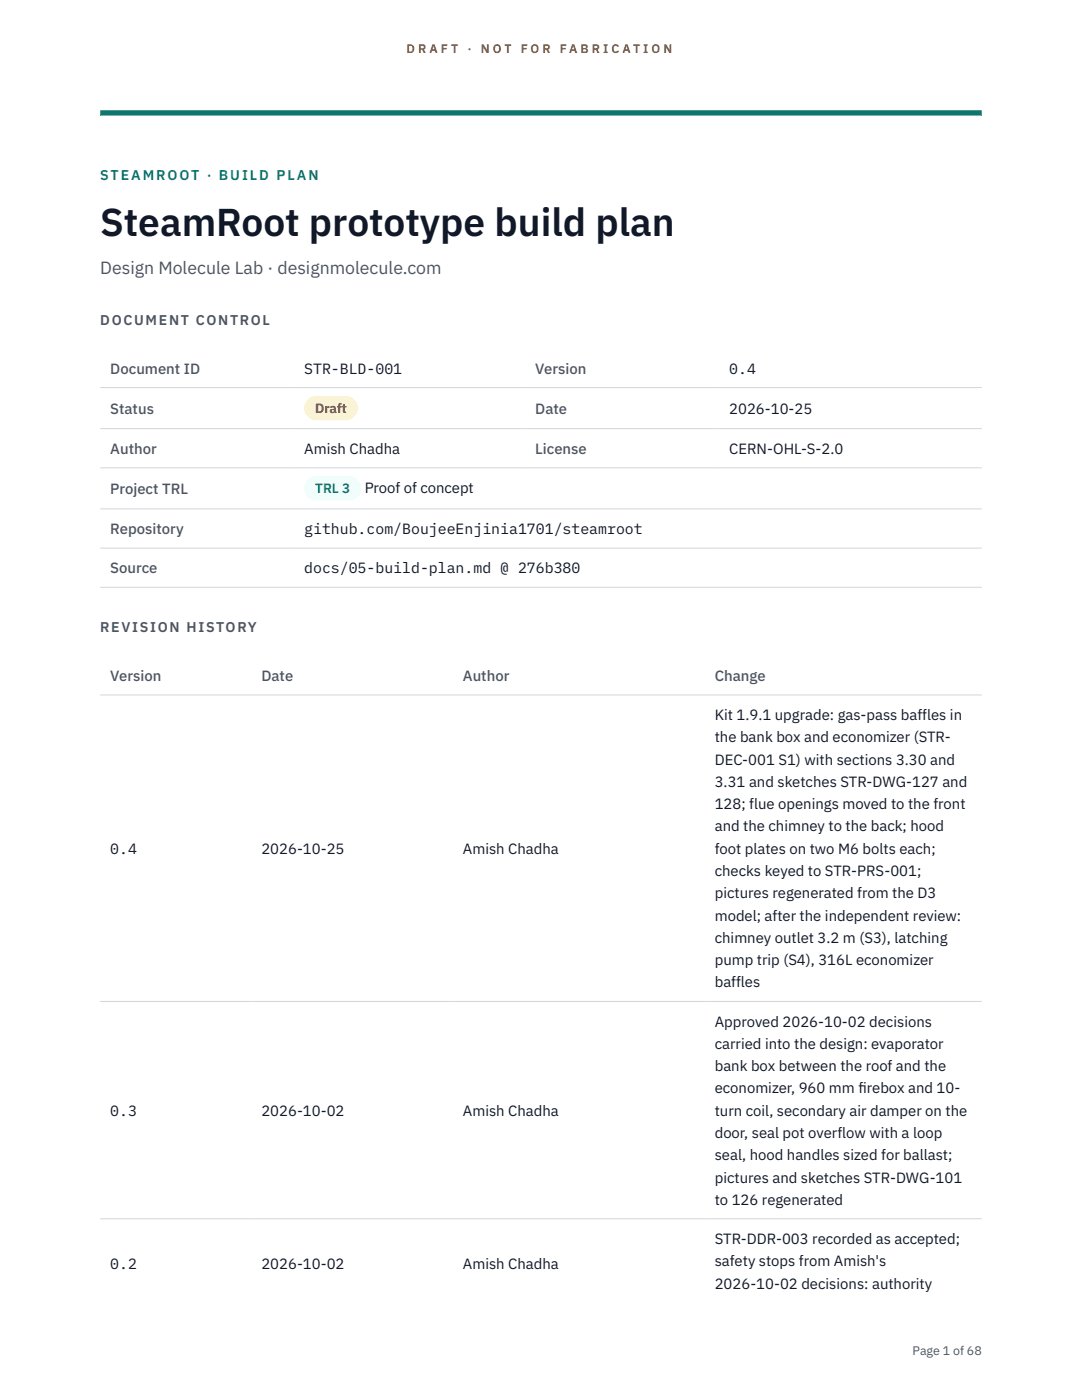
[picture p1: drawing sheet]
<svg xmlns="http://www.w3.org/2000/svg" width="216mm" height="279mm" viewBox="0 0 216 279" stroke-linecap="round" stroke-linejoin="round" font-family="sans-serif">
<defs><g id="words">
<text font-size="7.8" fill="#111827" x="20" y="47.1">SteamRoot prototype build plan</text>
<text font-size="3.5" fill="#4b5563" x="20" y="54.6">Design Molecule Lab · designmolecule.com</text>
<g font-size="3" fill="#4b5563">
<text x="22" y="74.5">Document ID</text>
<text x="106.8" y="74.5">Version</text>
<text x="22" y="82.6">Status</text>
<text x="106.8" y="82.6">Date</text>
<text x="22" y="90.6">Author</text>
<text x="106.8" y="90.6">License</text>
<text x="22" y="98.6">Project TRL</text>
<text x="22" y="106.6">Repository</text>
<text x="22" y="114.4">Source</text>
<text x="22" y="135.9">Version</text>
<text x="52.2" y="135.9">Date</text>
<text x="92.4" y="135.9">Author</text>
<text x="142.6" y="135.9">Change</text>
</g>
<g font-size="3" fill="#111827">
<text x="60.7" y="74.5">STR-BLD-001</text>
<text x="145.5" y="74.5">0.4</text>
<text x="145.5" y="82.6">2026-10-25</text>
<text x="60.7" y="90.6">Amish Chadha</text>
<text x="145.5" y="90.6">CERN-OHL-S-2.0</text>
<text x="72.8" y="98.5">Proof of concept</text>
<text x="60.7" y="106.6">github.com/BoujeeEnjinia1701/steamroot</text>
<text x="60.7" y="114.4">docs/05-build-plan.md @ 276b380</text>
<text x="142.6" y="143.7">Kit 1.9.1 upgrade: gas-pass baffles in</text>
<text x="142.6" y="148.2">the bank box and economizer (STR-</text>
<text x="142.6" y="152.6">DEC-001 S1) with sections 3.30 and</text>
<text x="142.6" y="157.1">3.31 and sketches STR-DWG-127 and</text>
<text x="142.6" y="161.5">128; flue openings moved to the front</text>
<text x="142.6" y="165.9">and the chimney to the back; hood</text>
<text x="22" y="170.4">0.4</text>
<text x="52.2" y="170.4">2026-10-25</text>
<text x="92.4" y="170.4">Amish Chadha</text>
<text x="142.6" y="170.4">foot plates on two M6 bolts each;</text>
<text x="142.6" y="174.8">checks keyed to STR-PRS-001;</text>
<text x="142.6" y="179.3">pictures regenerated from the D3</text>
<text x="142.6" y="183.7">model; after the independent review:</text>
<text x="142.6" y="188.2">chimney outlet 3.2 m (S3), latching</text>
<text x="142.6" y="192.6">pump trip (S4), 316L economizer</text>
<text x="142.6" y="197.1">baffles</text>
<text x="142.6" y="204.9">Approved 2026-10-02 decisions</text>
<text x="142.6" y="209.3">carried into the design: evaporator</text>
<text x="142.6" y="213.8">bank box between the roof and the</text>
<text x="142.6" y="218.2">economizer, 960 mm f</text>
<text x="171.3" y="218.2">irebox and 10-</text>
<text x="22" y="222.7">0.3</text>
<text x="52.2" y="222.7">2026-10-02</text>
<text x="92.4" y="222.7">Amish Chadha</text>
<text x="142.6" y="222.7">turn coil, secondary air damper on the</text>
<text x="142.6" y="227.1">door, seal pot overflow with a loop</text>
<text x="142.6" y="231.5">seal, hood handles sized for ballast;</text>
<text x="142.6" y="236">pictures and sketches STR-DWG-101</text>
<text x="142.6" y="240.4">to 126 regenerated</text>
<text x="142.6" y="248.3">STR-DDR-003 recorded as accepted;</text>
<text x="22" y="253.3">0.2</text>
<text x="52.2" y="253.3">2026-10-02</text>
<text x="92.4" y="253.3">Amish Chadha</text>
<text x="142.6" y="252.7">safety stops from Amish's</text>
<text x="142.6" y="257.2">2026-10-02 decisions: authority</text>
</g>
<text font-size="2.8" fill="#0f766e" x="20" y="36">STEAMROOT · BUILD PLAN</text>
<g font-size="2.8" fill="#4b5563">
<text x="20" y="64.8">DOCUMENT CONTROL</text>
<text x="20" y="126.2">REVISION HISTORY</text>
</g>
<text font-size="2.7" fill="#92400e" x="62.9" y="82.5">Draft</text>
<text font-size="2.7" fill="#0f766e" x="62.9" y="98.5">TRL 3</text>
<g font-size="2.5" fill="#b45309">
<text x="81.1" y="10.5">D R A F T</text>
<text x="93.3" y="10.5">·</text>
<text x="95.9" y="10.5">N O T</text>
<text x="103.9" y="10.5">F O R</text>
<text x="111.7" y="10.5">F A B R I C A T I O N</text>
</g>
<text font-size="2.5" fill="#4b5563" x="182.1" y="270.3">Page 1 of 68</text>
</g></defs>
<path d="M20 23.1h175.9zM20 22h175.9v1.1h-175.9z" fill-rule="evenodd" fill="#0f766e"/>
<path d="M20 77.3h175.9M20 85.5h175.9M20 93.4h175.9M20 101.6h175.9M20 109.4h175.9M20 117.2h175.9M20 138.7h175.9M20 199.9h175.9M20 243.2h175.9" fill="none" stroke="#d1d5db" stroke-width=".2"/>
<path d="M60.7 79h10.7v4.9h-10.7z" fill="#fef3c7"/>
<path d="M60.7 95.1h11.4v4.8h-11.4z" fill="#f0fdfa"/>
<use href="#words"/>
</svg>
